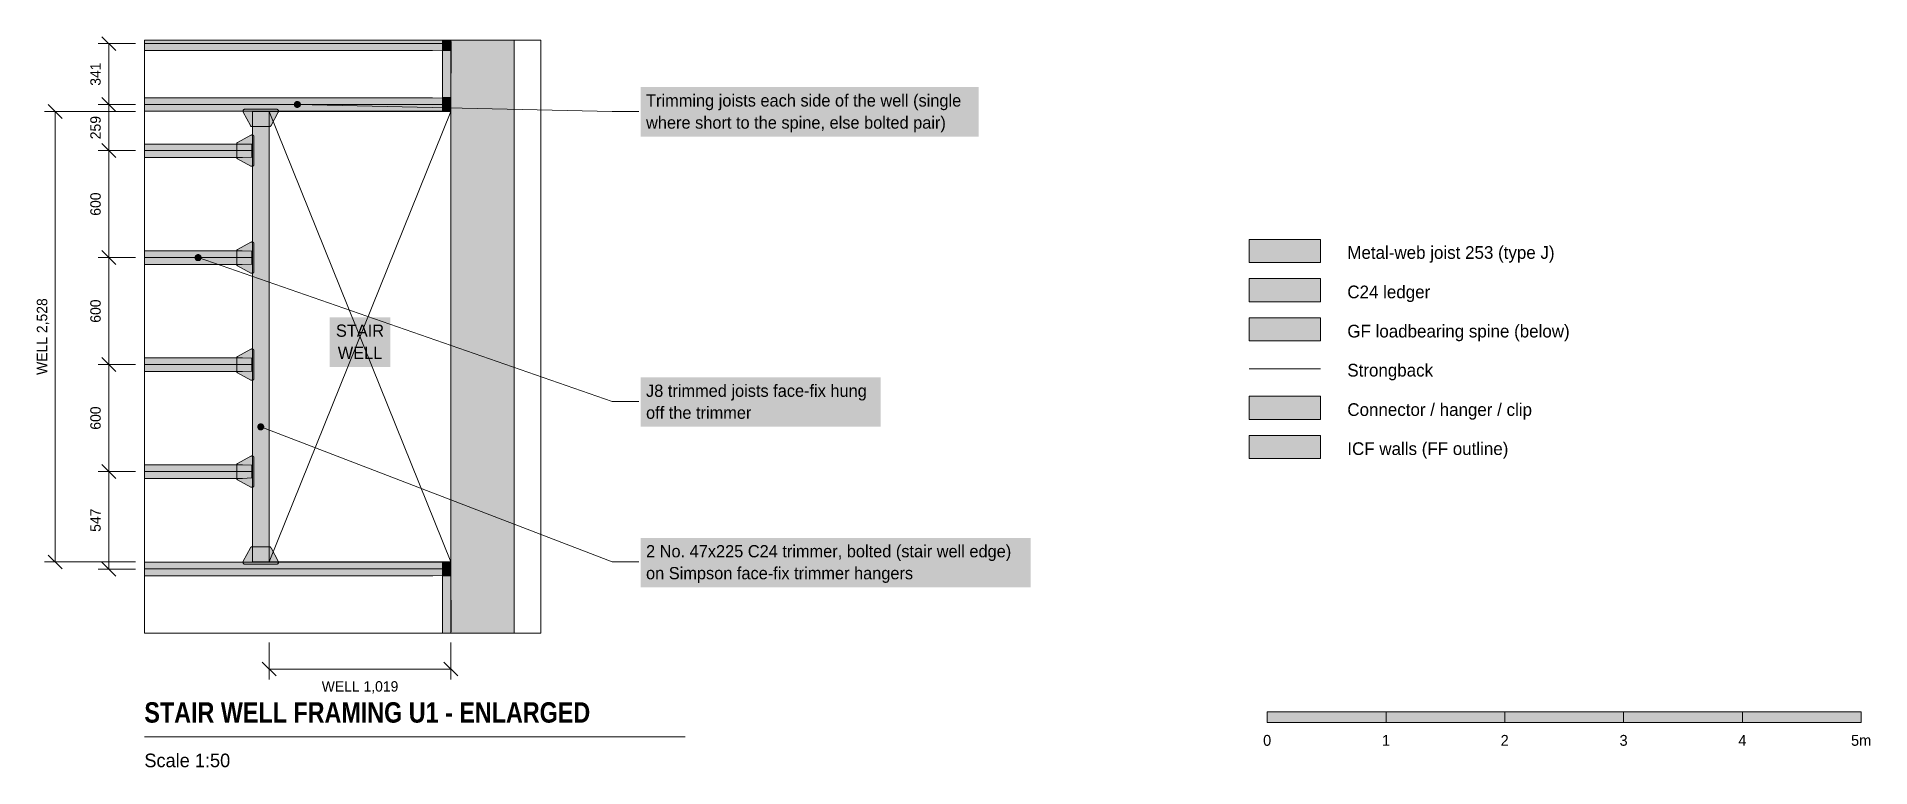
# Model space of a CAD drawing. Header units: millimetres. Extents: x 5170 to 15459, y 590 to 4688.
import ezdxf
from ezdxf.enums import TextEntityAlignment as Align

# ---------------------------------------------------------------- set-up
doc = ezdxf.new("R2010")
doc.units = ezdxf.units.MM
doc.linetypes.add('DASHED', pattern=[1.524, 1.27, -0.254])
for name, color, linetype in [('FILL-C_595961', 7, 'Continuous'), ('FILL-C_B27326', 7, 'Continuous'), ('FILL-EPS', 7, 'Continuous'), ('FILL-INK', 7, 'Continuous'), ('FILL-LIGHT', 7, 'Continuous'), ('FILL-TIMBER', 7, 'Continuous'), ('FILL-TLS_BLUE', 7, 'Continuous'), ('FILL-WHITE', 7, 'Continuous'), ('LINE-C_735940', 7, 'Continuous'), ('LINE-C_B27326', 7, 'Continuous'), ('LINE-GREY', 7, 'Continuous'), ('LINE-INK', 7, 'Continuous'), ('LINE-RED-DASH', 7, 'DASHED'), ('LINE-STEEL_GREY', 7, 'Continuous'), ('LINE-STEEL_GREY-DASH', 7, 'DASHED'), ('LINE-TLS_BLUE', 7, 'Continuous'), ('TEXT-C_B27326', 7, 'Continuous'), ('TEXT-INK', 7, 'Continuous'), ('TEXT-STEEL_GREY', 7, 'Continuous'), ('TEXT-TLS_BLUE', 7, 'Continuous')]:
    doc.layers.add(name, color=color, linetype=linetype)
doc.styles.add('OpenSansCondensed-Bold', font='OpenSansCondensed-Bold.ttf')

msp = doc.modelspace()

# ---------------------------------------------------------------- texts
at = {"layer": 'TEXT-C_B27326'}
for s, p in [('2 No. 47x225 C24 trimmer, bolted (stair well edge)', (8589, 1768)), ('on Simpson face-fix trimmer hangers', (8589, 1645))]:
    msp.add_text(s, height=68.58, dxfattribs=at).set_placement(p)
at = {"layer": 'TEXT-INK'}
for s, p in [('341', (5529, 4478)), ('259', (5529, 4178)), ('600', (5529, 3749)), ('WELL 2,528', (5229, 3006)), ('600', (5529, 3149)), ('600', (5529, 2549)), ('547', (5529, 1976))]:
    msp.add_text(s, height=58.4, rotation=90, dxfattribs=at).set_placement(p, align=Align.CENTER)
for s, height, p in [('Metal-web joist 253 (type J)', 71.12, (12524, 3442)), ('C24 ledger', 71.1, (12524, 3221)), ('GF loadbearing spine (below)', 71.12, (12524, 3001)), ('Strongback', 71.1, (12524, 2782)), ('Connector / hanger / clip', 71.12, (12524, 2561)), ('ICF walls (FF outline)', 71.12, (12524, 2342))]:
    msp.add_text(s, height=height, dxfattribs=at).set_placement(p)
for s, height, p in [('WELL 1,019', 58.4, (6984, 1015)), ('0', 61, (12074, 711)), ('1', 61, (12741, 711)), ('2', 61, (13407, 711)), ('3', 61, (14074, 711)), ('4', 61, (14741, 711)), ('5m', 61, (15407, 711))]:
    msp.add_text(s, height=height, dxfattribs=at).set_placement(p, align=Align.CENTER)
at = {"layer": 'TEXT-INK', "style": 'OpenSansCondensed-Bold'}
msp.add_text('STAIR WELL FRAMING U1 - ENLARGED', height=114.3, dxfattribs=at).set_placement((5774, 841))
at = {"layer": 'TEXT-STEEL_GREY'}
for s, p in [('STAIR', (6984, 3005)), ('WELL', (6984, 2881))]:
    msp.add_text(s, height=68.6, dxfattribs=at).set_placement(p, align=Align.CENTER)
msp.add_text('Scale 1:50', height=76.2, dxfattribs=at).set_placement((5774, 591))
at = {"layer": 'TEXT-TLS_BLUE'}
for s, p in [('Trimming joists each side of the well (single', (8589, 4296)), ('where short to the spine, else bolted pair)', (8589, 4172)), ('J8 trimmed joists face-fix hung', (8589, 2668)), ('off the trimmer', (8589, 2545))]:
    msp.add_text(s, height=68.58, dxfattribs=at).set_placement(p)

# ---------------------------------------------------------------- hatches: boundary and pattern name
at = {"layer": 'FILL-C_595961', "true_color": 0x595961}
h = msp.add_hatch(color=256, dxfattribs=at)
h.dxf.hatch_style = 1
h.paths.add_polyline_path([(6377, 4184), (6376, 4184), (6375, 4184), (6374, 4185), (6373, 4185), (6372, 4186), (6372, 4186), (6371, 4187), (6370, 4188), (6370, 4188), (6369, 4189), (6329, 4264), (6329, 4265), (6328, 4266), (6328, 4267), (6328, 4268), (6328, 4269), (6328, 4271), (6328, 4272), (6328, 4273), (6328, 4274), (6329, 4275), (6329, 4276), (6330, 4277), (6330, 4277), (6331, 4278), (6332, 4279), (6332, 4279), (6333, 4280), (6334, 4280), (6335, 4281), (6336, 4281), (6337, 4281), (6338, 4281), (6516, 4281), (6517, 4281), (6518, 4281), (6519, 4281), (6520, 4280), (6521, 4280), (6522, 4279), (6522, 4279), (6523, 4278), (6524, 4277), (6524, 4277), (6525, 4276), (6525, 4275), (6526, 4274), (6526, 4273), (6526, 4272), (6526, 4271), (6526, 4269), (6526, 4268), (6526, 4267), (6526, 4266), (6525, 4265), (6525, 4264), (6485, 4189), (6484, 4188), (6484, 4188), (6483, 4187), (6482, 4186), (6482, 4186), (6481, 4185), (6480, 4185), (6479, 4184), (6478, 4184), (6477, 4184), (6476, 4184), (6378, 4184)])
h = msp.add_hatch(color=256, dxfattribs=at)
h.dxf.hatch_style = 1
h.paths.add_polyline_path([(6376, 3961), (6375, 3961), (6374, 3961), (6373, 3961), (6372, 3962), (6297, 4002), (6296, 4002), (6296, 4003), (6295, 4004), (6294, 4004), (6294, 4005), (6293, 4006), (6293, 4007), (6292, 4008), (6292, 4009), (6292, 4010), (6292, 4011), (6292, 4087), (6292, 4088), (6292, 4089), (6292, 4090), (6293, 4090), (6293, 4091), (6294, 4092), (6294, 4093), (6295, 4094), (6296, 4094), (6296, 4095), (6297, 4095), (6372, 4135), (6373, 4136), (6374, 4136), (6375, 4136), (6376, 4137), (6377, 4137), (6379, 4137), (6380, 4137), (6381, 4136), (6382, 4136), (6383, 4136), (6384, 4135), (6385, 4135), (6385, 4134), (6386, 4134), (6387, 4133), (6387, 4132), (6388, 4131), (6388, 4130), (6389, 4130), (6389, 4129), (6389, 4128), (6389, 4127), (6389, 3971), (6389, 3970), (6389, 3969), (6389, 3968), (6388, 3967), (6388, 3966), (6387, 3965), (6387, 3964), (6386, 3964), (6385, 3963), (6385, 3962), (6384, 3962), (6383, 3961), (6382, 3961), (6381, 3961), (6380, 3961), (6379, 3961), (6377, 3961)])
h = msp.add_hatch(color=256, dxfattribs=at)
h.dxf.hatch_style = 1
h.paths.add_polyline_path([(6376, 3361), (6375, 3361), (6374, 3361), (6373, 3361), (6372, 3362), (6297, 3402), (6296, 3402), (6296, 3403), (6295, 3404), (6294, 3404), (6294, 3405), (6293, 3406), (6293, 3407), (6292, 3408), (6292, 3409), (6292, 3410), (6292, 3411), (6292, 3487), (6292, 3488), (6292, 3489), (6292, 3490), (6293, 3490), (6293, 3491), (6294, 3492), (6294, 3493), (6295, 3494), (6296, 3494), (6296, 3495), (6297, 3495), (6372, 3535), (6373, 3536), (6374, 3536), (6375, 3536), (6376, 3537), (6377, 3537), (6379, 3537), (6380, 3537), (6381, 3536), (6382, 3536), (6383, 3536), (6384, 3535), (6385, 3535), (6385, 3534), (6386, 3534), (6387, 3533), (6387, 3532), (6388, 3531), (6388, 3530), (6389, 3530), (6389, 3529), (6389, 3528), (6389, 3527), (6389, 3371), (6389, 3370), (6389, 3369), (6389, 3368), (6388, 3367), (6388, 3366), (6387, 3365), (6387, 3364), (6386, 3364), (6385, 3363), (6385, 3362), (6384, 3362), (6383, 3361), (6382, 3361), (6381, 3361), (6380, 3361), (6379, 3361), (6377, 3361)])
h = msp.add_hatch(color=256, dxfattribs=at)
h.dxf.hatch_style = 1
h.paths.add_polyline_path([(6376, 2761), (6375, 2761), (6374, 2761), (6373, 2761), (6372, 2762), (6297, 2802), (6296, 2802), (6296, 2803), (6295, 2804), (6294, 2804), (6294, 2805), (6293, 2806), (6293, 2807), (6292, 2808), (6292, 2809), (6292, 2810), (6292, 2811), (6292, 2887), (6292, 2888), (6292, 2889), (6292, 2890), (6293, 2890), (6293, 2891), (6294, 2892), (6294, 2893), (6295, 2894), (6296, 2894), (6296, 2895), (6297, 2895), (6372, 2935), (6373, 2936), (6374, 2936), (6375, 2936), (6376, 2937), (6377, 2937), (6379, 2937), (6380, 2937), (6381, 2936), (6382, 2936), (6383, 2936), (6384, 2935), (6385, 2935), (6385, 2934), (6386, 2934), (6387, 2933), (6387, 2932), (6388, 2931), (6388, 2930), (6389, 2930), (6389, 2929), (6389, 2928), (6389, 2927), (6389, 2771), (6389, 2770), (6389, 2769), (6389, 2768), (6388, 2767), (6388, 2766), (6387, 2765), (6387, 2764), (6386, 2764), (6385, 2763), (6385, 2762), (6384, 2762), (6383, 2761), (6382, 2761), (6381, 2761), (6380, 2761), (6379, 2761), (6377, 2761)])
h = msp.add_hatch(color=256, dxfattribs=at)
h.dxf.hatch_style = 1
h.paths.add_polyline_path([(11974, 2541), (12374, 2541), (12374, 2671), (11974, 2671)])
h = msp.add_hatch(color=256, dxfattribs=at)
h.dxf.hatch_style = 1
h.paths.add_polyline_path([(6376, 2161), (6375, 2161), (6374, 2161), (6373, 2161), (6372, 2162), (6297, 2202), (6296, 2202), (6296, 2203), (6295, 2204), (6294, 2204), (6294, 2205), (6293, 2206), (6293, 2207), (6292, 2208), (6292, 2209), (6292, 2210), (6292, 2211), (6292, 2287), (6292, 2288), (6292, 2289), (6292, 2290), (6293, 2290), (6293, 2291), (6294, 2292), (6294, 2293), (6295, 2294), (6296, 2294), (6296, 2295), (6297, 2295), (6372, 2335), (6373, 2336), (6374, 2336), (6375, 2336), (6376, 2337), (6377, 2337), (6379, 2337), (6380, 2337), (6381, 2336), (6382, 2336), (6383, 2336), (6384, 2335), (6385, 2335), (6385, 2334), (6386, 2334), (6387, 2333), (6387, 2332), (6388, 2331), (6388, 2330), (6389, 2330), (6389, 2329), (6389, 2328), (6389, 2327), (6389, 2171), (6389, 2170), (6389, 2169), (6389, 2168), (6388, 2167), (6388, 2166), (6387, 2165), (6387, 2164), (6386, 2164), (6385, 2163), (6385, 2162), (6384, 2162), (6383, 2161), (6382, 2161), (6381, 2161), (6380, 2161), (6379, 2161), (6377, 2161)])
h = msp.add_hatch(color=256, dxfattribs=at)
h.dxf.hatch_style = 1
h.paths.add_polyline_path([(6337, 1730), (6336, 1730), (6335, 1730), (6334, 1730), (6333, 1731), (6332, 1731), (6332, 1732), (6331, 1732), (6330, 1733), (6330, 1734), (6329, 1735), (6329, 1736), (6328, 1737), (6328, 1738), (6328, 1739), (6328, 1740), (6328, 1742), (6328, 1742), (6328, 1743), (6328, 1744), (6329, 1745), (6329, 1746), (6369, 1821), (6370, 1822), (6370, 1823), (6371, 1824), (6372, 1824), (6372, 1825), (6373, 1825), (6374, 1826), (6375, 1826), (6376, 1826), (6377, 1826), (6378, 1826), (6476, 1826), (6477, 1826), (6478, 1826), (6479, 1826), (6480, 1826), (6481, 1825), (6482, 1825), (6482, 1824), (6483, 1824), (6484, 1823), (6484, 1822), (6485, 1821), (6525, 1746), (6525, 1745), (6526, 1744), (6526, 1743), (6526, 1742), (6526, 1742), (6526, 1740), (6526, 1739), (6526, 1738), (6526, 1737), (6525, 1736), (6525, 1735), (6524, 1734), (6524, 1733), (6523, 1732), (6522, 1732), (6522, 1731), (6521, 1731), (6520, 1730), (6519, 1730), (6518, 1730), (6517, 1730), (6516, 1730), (6338, 1730)])
at = {"layer": 'FILL-C_B27326', "true_color": 0xb27326}
h = msp.add_hatch(color=256, dxfattribs=at)
h.dxf.hatch_style = 1
h.paths.add_polyline_path([(6380, 4269), (6474, 4269), (6474, 1742), (6380, 1742)])
h = msp.add_hatch(color=256, dxfattribs=at)
h.dxf.hatch_style = 1
h.paths.add_polyline_path([(6447, 2500), (6446, 2505), (6444, 2510), (6441, 2514), (6437, 2517), (6432, 2519), (6427, 2520), (6422, 2519), (6417, 2517), (6413, 2514), (6410, 2510), (6408, 2505), (6407, 2500), (6408, 2495), (6410, 2490), (6413, 2486), (6417, 2482), (6422, 2480), (6427, 2480), (6432, 2480), (6437, 2482), (6441, 2486), (6444, 2490), (6446, 2495)])
at = {"layer": 'FILL-EPS', "true_color": 0xd9e8f7}
h = msp.add_hatch(color=256, dxfattribs=at)
h.dxf.hatch_style = 1
h.paths.add_polyline_path([(7490, 4613), (7391, 4611), (5774, 4611), (5774, 4669), (7490, 4669)])
h = msp.add_hatch(color=256, dxfattribs=at)
h.dxf.hatch_style = 1
h.paths.add_polyline_path([(7391, 4345), (7490, 4344), (7490, 4272), (7391, 4271), (5774, 4271), (5774, 4345)])
h = msp.add_hatch(color=256, dxfattribs=at)
h.dxf.hatch_style = 1
h.paths.add_polyline_path([(6324, 4086), (6377, 4085), (6377, 4013), (6324, 4011), (5774, 4011), (5774, 4086)])
h = msp.add_hatch(color=256, dxfattribs=at)
h.dxf.hatch_style = 1
h.paths.add_polyline_path([(11974, 3421), (12374, 3421), (12374, 3551), (11974, 3551)])
h = msp.add_hatch(color=256, dxfattribs=at)
h.dxf.hatch_style = 1
h.paths.add_polyline_path([(6323, 3486), (6377, 3485), (6377, 3413), (6323, 3411), (5774, 3411), (5774, 3486)])
h = msp.add_hatch(color=256, dxfattribs=at)
h.dxf.hatch_style = 1
h.paths.add_polyline_path([(6324, 2886), (6377, 2885), (6377, 2813), (6324, 2811), (5774, 2811), (5774, 2886)])
h = msp.add_hatch(color=256, dxfattribs=at)
h.dxf.hatch_style = 1
h.paths.add_polyline_path([(6324, 2286), (6377, 2285), (6377, 2213), (6324, 2211), (5774, 2211), (5774, 2286)])
h = msp.add_hatch(color=256, dxfattribs=at)
h.dxf.hatch_style = 1
h.paths.add_polyline_path([(7392, 1740), (7490, 1739), (7490, 1666), (7392, 1665), (5774, 1665), (5774, 1740)])
at = {"layer": 'FILL-INK', "true_color": 0x14141a}
h = msp.add_hatch(color=256, dxfattribs=at)
h.dxf.hatch_style = 1
h.paths.add_polyline_path([(12074, 841), (12741, 841), (12741, 901), (12074, 901)])
h = msp.add_hatch(color=256, dxfattribs=at)
h.dxf.hatch_style = 1
h.paths.add_polyline_path([(13407, 841), (14074, 841), (14074, 901), (13407, 901)])
h = msp.add_hatch(color=256, dxfattribs=at)
h.dxf.hatch_style = 1
h.paths.add_polyline_path([(14741, 841), (15407, 841), (15407, 901), (14741, 901)])
at = {"layer": 'FILL-LIGHT', "true_color": 0xdedee0}
h = msp.add_hatch(color=256, dxfattribs=at)
h.dxf.hatch_style = 1
h.paths.add_polyline_path([(7849, 1342), (7493, 1342), (7493, 4669), (7849, 4669)])
h = msp.add_hatch(color=256, dxfattribs=at)
h.dxf.hatch_style = 1
h.paths.add_polyline_path([(11974, 2322), (12374, 2322), (12374, 2452), (11974, 2452)])
at = {"layer": 'FILL-TIMBER', "true_color": 0xedcc99}
h = msp.add_hatch(color=256, dxfattribs=at)
h.dxf.hatch_style = 1
h.paths.add_polyline_path([(7446, 4669), (7490, 4669), (7490, 4611), (7446, 4611)])
h = msp.add_hatch(color=256, dxfattribs=at)
h.dxf.hatch_style = 1
h.paths.add_polyline_path([(7446, 4669), (7493, 4669), (7493, 4272), (7446, 4272)])
h = msp.add_hatch(color=256, dxfattribs=at)
h.dxf.hatch_style = 1
h.paths.add_polyline_path([(7493, 4661), (7495, 4661), (7495, 4483), (7493, 4483)])
h = msp.add_hatch(color=256, dxfattribs=at)
h.dxf.hatch_style = 1
h.paths.add_polyline_path([(7446, 4346), (7490, 4346), (7490, 4270), (7446, 4270)])
h = msp.add_hatch(color=256, dxfattribs=at)
h.dxf.hatch_style = 1
h.paths.add_polyline_path([(11974, 3201), (12374, 3201), (12374, 3332), (11974, 3332)])
at = {"layer": 'FILL-TIMBER', "true_color": 0xe6dbcc}
h = msp.add_hatch(color=256, dxfattribs=at)
h.dxf.hatch_style = 1
h.paths.add_polyline_path([(11974, 2982), (12374, 2982), (12374, 3112), (11974, 3112)])
at = {"layer": 'FILL-TIMBER', "true_color": 0xedcc99}
h = msp.add_hatch(color=256, dxfattribs=at)
h.dxf.hatch_style = 1
h.paths.add_polyline_path([(7446, 1740), (7490, 1740), (7490, 1665), (7446, 1665)])
h = msp.add_hatch(color=256, dxfattribs=at)
h.dxf.hatch_style = 1
h.paths.add_polyline_path([(7446, 1739), (7493, 1739), (7493, 1342), (7446, 1342)])
h = msp.add_hatch(color=256, dxfattribs=at)
h.dxf.hatch_style = 1
h.paths.add_polyline_path([(7493, 1527), (7495, 1527), (7495, 1350), (7493, 1350)])
at = {"layer": 'FILL-TLS_BLUE', "true_color": 0x1a5999}
h = msp.add_hatch(color=256, dxfattribs=at)
h.dxf.hatch_style = 1
h.paths.add_polyline_path([(6652, 4308), (6652, 4313), (6650, 4318), (6646, 4322), (6642, 4325), (6637, 4327), (6632, 4328), (6627, 4327), (6622, 4325), (6618, 4322), (6615, 4318), (6613, 4313), (6612, 4308), (6613, 4303), (6615, 4298), (6618, 4294), (6622, 4291), (6627, 4289), (6632, 4288), (6637, 4289), (6642, 4291), (6646, 4294), (6650, 4298), (6652, 4303)])
h = msp.add_hatch(color=256, dxfattribs=at)
h.dxf.hatch_style = 1
h.paths.add_polyline_path([(6096, 3449), (6095, 3454), (6093, 3459), (6090, 3463), (6086, 3466), (6081, 3468), (6076, 3469), (6070, 3468), (6066, 3466), (6061, 3463), (6058, 3459), (6056, 3454), (6056, 3449), (6056, 3443), (6058, 3439), (6061, 3434), (6066, 3431), (6070, 3429), (6076, 3429), (6081, 3429), (6086, 3431), (6090, 3434), (6093, 3439), (6095, 3443)])
at = {"layer": 'FILL-WHITE', "true_color": 0xffffff}
h = msp.add_hatch(color=256, dxfattribs=at)
h.dxf.hatch_style = 1
h.paths.add_polyline_path([(8559, 4127), (10456, 4127), (10456, 4405), (8559, 4405)])
h = msp.add_hatch(color=256, dxfattribs=at)
h.dxf.hatch_style = 1
h.paths.add_polyline_path([(6813, 2836), (7154, 2836), (7154, 3114), (6813, 3114)])
h = msp.add_hatch(color=256, dxfattribs=at)
h.dxf.hatch_style = 1
h.paths.add_polyline_path([(8559, 2500), (9905, 2500), (9905, 2777), (8559, 2777)])
h = msp.add_hatch(color=256, dxfattribs=at)
h.dxf.hatch_style = 1
h.paths.add_polyline_path([(8559, 1600), (10747, 1600), (10747, 1877), (8559, 1877)])
h = msp.add_hatch(color=256, dxfattribs=at)
h.dxf.hatch_style = 1
h.paths.add_polyline_path([(12741, 841), (13407, 841), (13407, 901), (12741, 901)])
h = msp.add_hatch(color=256, dxfattribs=at)
h.dxf.hatch_style = 1
h.paths.add_polyline_path([(14074, 841), (14741, 841), (14741, 901), (14074, 901)])

# ---------------------------------------------------------------- linework, layer by layer
at = {"layer": 'LINE-C_735940', "lineweight": 5}
msp.add_lwpolyline([(11974, 2982), (12374, 2982), (12374, 3112), (11974, 3112)], close=True, dxfattribs=at)
at = {"layer": 'LINE-C_B27326', "lineweight": 5}
for p, q in [((6427, 2500), (8399, 1742)), ((8399, 1742), (8549, 1742))]:
    msp.add_line(p, q, dxfattribs=at)
for points in [[(7446, 4669), (7490, 4669), (7490, 4611), (7446, 4611)], [(7446, 4669), (7493, 4669), (7493, 4272), (7446, 4272)], [(7493, 4661), (7495, 4661), (7495, 4483), (7493, 4483)], [(7446, 4346), (7490, 4346), (7490, 4270), (7446, 4270)], [(6380, 4269), (6474, 4269), (6474, 1742), (6380, 1742)], [(11974, 3201), (12374, 3201), (12374, 3332), (11974, 3332)], [(7446, 1740), (7490, 1740), (7490, 1665), (7446, 1665)], [(7446, 1739), (7493, 1739), (7493, 1342), (7446, 1342)], [(7493, 1527), (7495, 1527), (7495, 1350), (7493, 1350)]]:
    msp.add_lwpolyline(points, close=True, dxfattribs=at)
at = {"layer": 'LINE-GREY', "lineweight": 5}
for points in [[(7849, 1342), (7493, 1342), (7493, 4669), (7849, 4669)], [(11974, 2322), (12374, 2322), (12374, 2452), (11974, 2452)]]:
    msp.add_lwpolyline(points, close=True, dxfattribs=at)
at = {"layer": 'LINE-INK', "lineweight": 5}
for p, q in [((5724, 4649), (5514, 4649)), ((5613, 4610), (5535, 4688)), ((5574, 1702), (5574, 4649)), ((5613, 4269), (5535, 4347)), ((5724, 4269), (5214, 4269)), ((5313, 4230), (5235, 4308)), ((5274, 1742), (5274, 4269)), ((5724, 4308), (5514, 4308)), ((5724, 4049), (5514, 4049)), ((5613, 4010), (5535, 4088)), ((5724, 3449), (5514, 3449)), ((5613, 3410), (5535, 3488)), ((5613, 2810), (5535, 2888)), ((5724, 2849), (5514, 2849)), ((5613, 2210), (5535, 2288)), ((5724, 2249), (5514, 2249)), ((5313, 1703), (5235, 1781)), ((5724, 1742), (5214, 1742)), ((5724, 1702), (5514, 1702)), ((5613, 1663), (5535, 1741)), ((6474, 1291), (6474, 1082)), ((7493, 1291), (7493, 1082)), ((6435, 1180), (6513, 1103)), ((6474, 1141), (7493, 1141)), ((7454, 1180), (7532, 1103)), ((5774, 761), (8808, 761))]:
    msp.add_line(p, q, dxfattribs=at)
for points in [[(6377, 4184), (6376, 4184), (6375, 4184), (6374, 4185), (6373, 4185), (6372, 4186), (6372, 4186), (6371, 4187), (6370, 4188), (6370, 4188), (6369, 4189), (6329, 4264), (6329, 4265), (6328, 4266), (6328, 4267), (6328, 4268), (6328, 4269), (6328, 4271), (6328, 4272), (6328, 4273), (6328, 4274), (6329, 4275), (6329, 4276), (6330, 4277), (6330, 4277), (6331, 4278), (6332, 4279), (6332, 4279), (6333, 4280), (6334, 4280), (6335, 4281), (6336, 4281), (6337, 4281), (6338, 4281), (6516, 4281), (6517, 4281), (6518, 4281), (6519, 4281), (6520, 4280), (6521, 4280), (6522, 4279), (6522, 4279), (6523, 4278), (6524, 4277), (6524, 4277), (6525, 4276), (6525, 4275), (6526, 4274), (6526, 4273), (6526, 4272), (6526, 4271), (6526, 4269), (6526, 4268), (6526, 4267), (6526, 4266), (6525, 4265), (6525, 4264), (6485, 4189), (6484, 4188), (6484, 4188), (6483, 4187), (6482, 4186), (6482, 4186), (6481, 4185), (6480, 4185), (6479, 4184), (6478, 4184), (6477, 4184), (6476, 4184), (6378, 4184)], [(6376, 3961), (6375, 3961), (6374, 3961), (6373, 3961), (6372, 3962), (6297, 4002), (6296, 4002), (6296, 4003), (6295, 4004), (6294, 4004), (6294, 4005), (6293, 4006), (6293, 4007), (6292, 4008), (6292, 4009), (6292, 4010), (6292, 4011), (6292, 4087), (6292, 4088), (6292, 4089), (6292, 4090), (6293, 4090), (6293, 4091), (6294, 4092), (6294, 4093), (6295, 4094), (6296, 4094), (6296, 4095), (6297, 4095), (6372, 4135), (6373, 4136), (6374, 4136), (6375, 4136), (6376, 4137), (6377, 4137), (6379, 4137), (6380, 4137), (6381, 4136), (6382, 4136), (6383, 4136), (6384, 4135), (6385, 4135), (6385, 4134), (6386, 4134), (6387, 4133), (6387, 4132), (6388, 4131), (6388, 4130), (6389, 4130), (6389, 4129), (6389, 4128), (6389, 4127), (6389, 3971), (6389, 3970), (6389, 3969), (6389, 3968), (6388, 3967), (6388, 3966), (6387, 3965), (6387, 3964), (6386, 3964), (6385, 3963), (6385, 3962), (6384, 3962), (6383, 3961), (6382, 3961), (6381, 3961), (6380, 3961), (6379, 3961), (6377, 3961)], [(6376, 3361), (6375, 3361), (6374, 3361), (6373, 3361), (6372, 3362), (6297, 3402), (6296, 3402), (6296, 3403), (6295, 3404), (6294, 3404), (6294, 3405), (6293, 3406), (6293, 3407), (6292, 3408), (6292, 3409), (6292, 3410), (6292, 3411), (6292, 3487), (6292, 3488), (6292, 3489), (6292, 3490), (6293, 3490), (6293, 3491), (6294, 3492), (6294, 3493), (6295, 3494), (6296, 3494), (6296, 3495), (6297, 3495), (6372, 3535), (6373, 3536), (6374, 3536), (6375, 3536), (6376, 3537), (6377, 3537), (6379, 3537), (6380, 3537), (6381, 3536), (6382, 3536), (6383, 3536), (6384, 3535), (6385, 3535), (6385, 3534), (6386, 3534), (6387, 3533), (6387, 3532), (6388, 3531), (6388, 3530), (6389, 3530), (6389, 3529), (6389, 3528), (6389, 3527), (6389, 3371), (6389, 3370), (6389, 3369), (6389, 3368), (6388, 3367), (6388, 3366), (6387, 3365), (6387, 3364), (6386, 3364), (6385, 3363), (6385, 3362), (6384, 3362), (6383, 3361), (6382, 3361), (6381, 3361), (6380, 3361), (6379, 3361), (6377, 3361)], [(6376, 2761), (6375, 2761), (6374, 2761), (6373, 2761), (6372, 2762), (6297, 2802), (6296, 2802), (6296, 2803), (6295, 2804), (6294, 2804), (6294, 2805), (6293, 2806), (6293, 2807), (6292, 2808), (6292, 2809), (6292, 2810), (6292, 2811), (6292, 2887), (6292, 2888), (6292, 2889), (6292, 2890), (6293, 2890), (6293, 2891), (6294, 2892), (6294, 2893), (6295, 2894), (6296, 2894), (6296, 2895), (6297, 2895), (6372, 2935), (6373, 2936), (6374, 2936), (6375, 2936), (6376, 2937), (6377, 2937), (6379, 2937), (6380, 2937), (6381, 2936), (6382, 2936), (6383, 2936), (6384, 2935), (6385, 2935), (6385, 2934), (6386, 2934), (6387, 2933), (6387, 2932), (6388, 2931), (6388, 2930), (6389, 2930), (6389, 2929), (6389, 2928), (6389, 2927), (6389, 2771), (6389, 2770), (6389, 2769), (6389, 2768), (6388, 2767), (6388, 2766), (6387, 2765), (6387, 2764), (6386, 2764), (6385, 2763), (6385, 2762), (6384, 2762), (6383, 2761), (6382, 2761), (6381, 2761), (6380, 2761), (6379, 2761), (6377, 2761)], [(11974, 2541), (12374, 2541), (12374, 2671), (11974, 2671)], [(6376, 2161), (6375, 2161), (6374, 2161), (6373, 2161), (6372, 2162), (6297, 2202), (6296, 2202), (6296, 2203), (6295, 2204), (6294, 2204), (6294, 2205), (6293, 2206), (6293, 2207), (6292, 2208), (6292, 2209), (6292, 2210), (6292, 2211), (6292, 2287), (6292, 2288), (6292, 2289), (6292, 2290), (6293, 2290), (6293, 2291), (6294, 2292), (6294, 2293), (6295, 2294), (6296, 2294), (6296, 2295), (6297, 2295), (6372, 2335), (6373, 2336), (6374, 2336), (6375, 2336), (6376, 2337), (6377, 2337), (6379, 2337), (6380, 2337), (6381, 2336), (6382, 2336), (6383, 2336), (6384, 2335), (6385, 2335), (6385, 2334), (6386, 2334), (6387, 2333), (6387, 2332), (6388, 2331), (6388, 2330), (6389, 2330), (6389, 2329), (6389, 2328), (6389, 2327), (6389, 2171), (6389, 2170), (6389, 2169), (6389, 2168), (6388, 2167), (6388, 2166), (6387, 2165), (6387, 2164), (6386, 2164), (6385, 2163), (6385, 2162), (6384, 2162), (6383, 2161), (6382, 2161), (6381, 2161), (6380, 2161), (6379, 2161), (6377, 2161)], [(6337, 1730), (6336, 1730), (6335, 1730), (6334, 1730), (6333, 1731), (6332, 1731), (6332, 1732), (6331, 1732), (6330, 1733), (6330, 1734), (6329, 1735), (6329, 1736), (6328, 1737), (6328, 1738), (6328, 1739), (6328, 1740), (6328, 1742), (6328, 1742), (6328, 1743), (6328, 1744), (6329, 1745), (6329, 1746), (6369, 1821), (6370, 1822), (6370, 1823), (6371, 1824), (6372, 1824), (6372, 1825), (6373, 1825), (6374, 1826), (6375, 1826), (6376, 1826), (6377, 1826), (6378, 1826), (6476, 1826), (6477, 1826), (6478, 1826), (6479, 1826), (6480, 1826), (6481, 1825), (6482, 1825), (6482, 1824), (6483, 1824), (6484, 1823), (6484, 1822), (6485, 1821), (6525, 1746), (6525, 1745), (6526, 1744), (6526, 1743), (6526, 1742), (6526, 1742), (6526, 1740), (6526, 1739), (6526, 1738), (6526, 1737), (6525, 1736), (6525, 1735), (6524, 1734), (6524, 1733), (6523, 1732), (6522, 1732), (6522, 1731), (6521, 1731), (6520, 1730), (6519, 1730), (6518, 1730), (6517, 1730), (6516, 1730), (6338, 1730)], [(12074, 841), (12741, 841), (12741, 901), (12074, 901)], [(12741, 841), (13407, 841), (13407, 901), (12741, 901)], [(13407, 841), (14074, 841), (14074, 901), (13407, 901)], [(14074, 841), (14741, 841), (14741, 901), (14074, 901)], [(14741, 841), (15407, 841), (15407, 901), (14741, 901)]]:
    msp.add_lwpolyline(points, close=True, dxfattribs=at)
at = {"layer": 'LINE-RED-DASH', "lineweight": 5}
msp.add_line((11974, 2826), (12374, 2826), dxfattribs=at)
at = {"layer": 'LINE-STEEL_GREY', "lineweight": 5}
for p, q in [((6474, 1742), (7493, 4269)), ((6474, 4269), (7493, 1742))]:
    msp.add_line(p, q, dxfattribs=at)
msp.add_lwpolyline([(5774, 1342), (7999, 1342), (7999, 4669), (5774, 4669)], close=True, dxfattribs=at)
at = {"layer": 'LINE-STEEL_GREY-DASH', "lineweight": 5}
msp.add_lwpolyline([(6474, 1742), (6474, 4269), (7493, 4269), (7493, 1742)], close=True, dxfattribs=at)
at = {"layer": 'LINE-TLS_BLUE', "lineweight": 5}
for p, q in [((5774, 4649), (7490, 4649)), ((5774, 4308), (7490, 4308)), ((6632, 4308), (8399, 4269)), ((8399, 4269), (8549, 4269)), ((5774, 4049), (6377, 4049)), ((5774, 3449), (6377, 3449)), ((6076, 3449), (8399, 2642)), ((5774, 2849), (6377, 2849)), ((8399, 2642), (8549, 2642)), ((5774, 2249), (6377, 2249)), ((5774, 1703), (7490, 1703))]:
    msp.add_line(p, q, dxfattribs=at)
for points in [[(7490, 4613), (7391, 4611), (5774, 4611), (5774, 4669), (7490, 4669)], [(7391, 4345), (7490, 4344), (7490, 4272), (7391, 4271), (5774, 4271), (5774, 4345)], [(6324, 4086), (6377, 4085), (6377, 4013), (6324, 4011), (5774, 4011), (5774, 4086)], [(11974, 3421), (12374, 3421), (12374, 3551), (11974, 3551)], [(6323, 3486), (6377, 3485), (6377, 3413), (6323, 3411), (5774, 3411), (5774, 3486)], [(6324, 2886), (6377, 2885), (6377, 2813), (6324, 2811), (5774, 2811), (5774, 2886)], [(6324, 2286), (6377, 2285), (6377, 2213), (6324, 2211), (5774, 2211), (5774, 2286)], [(7392, 1740), (7490, 1739), (7490, 1666), (7392, 1665), (5774, 1665), (5774, 1740)]]:
    msp.add_lwpolyline(points, close=True, dxfattribs=at)

msp.set_redraw_order([(e.dxf.handle, doc.entitydb.next_handle()) for e in msp.query("TEXT MTEXT ATTDEF DIMENSION ARC_DIMENSION")])  # texts and dimensions are drawn at this point

doc.saveas('drawing.dxf')
